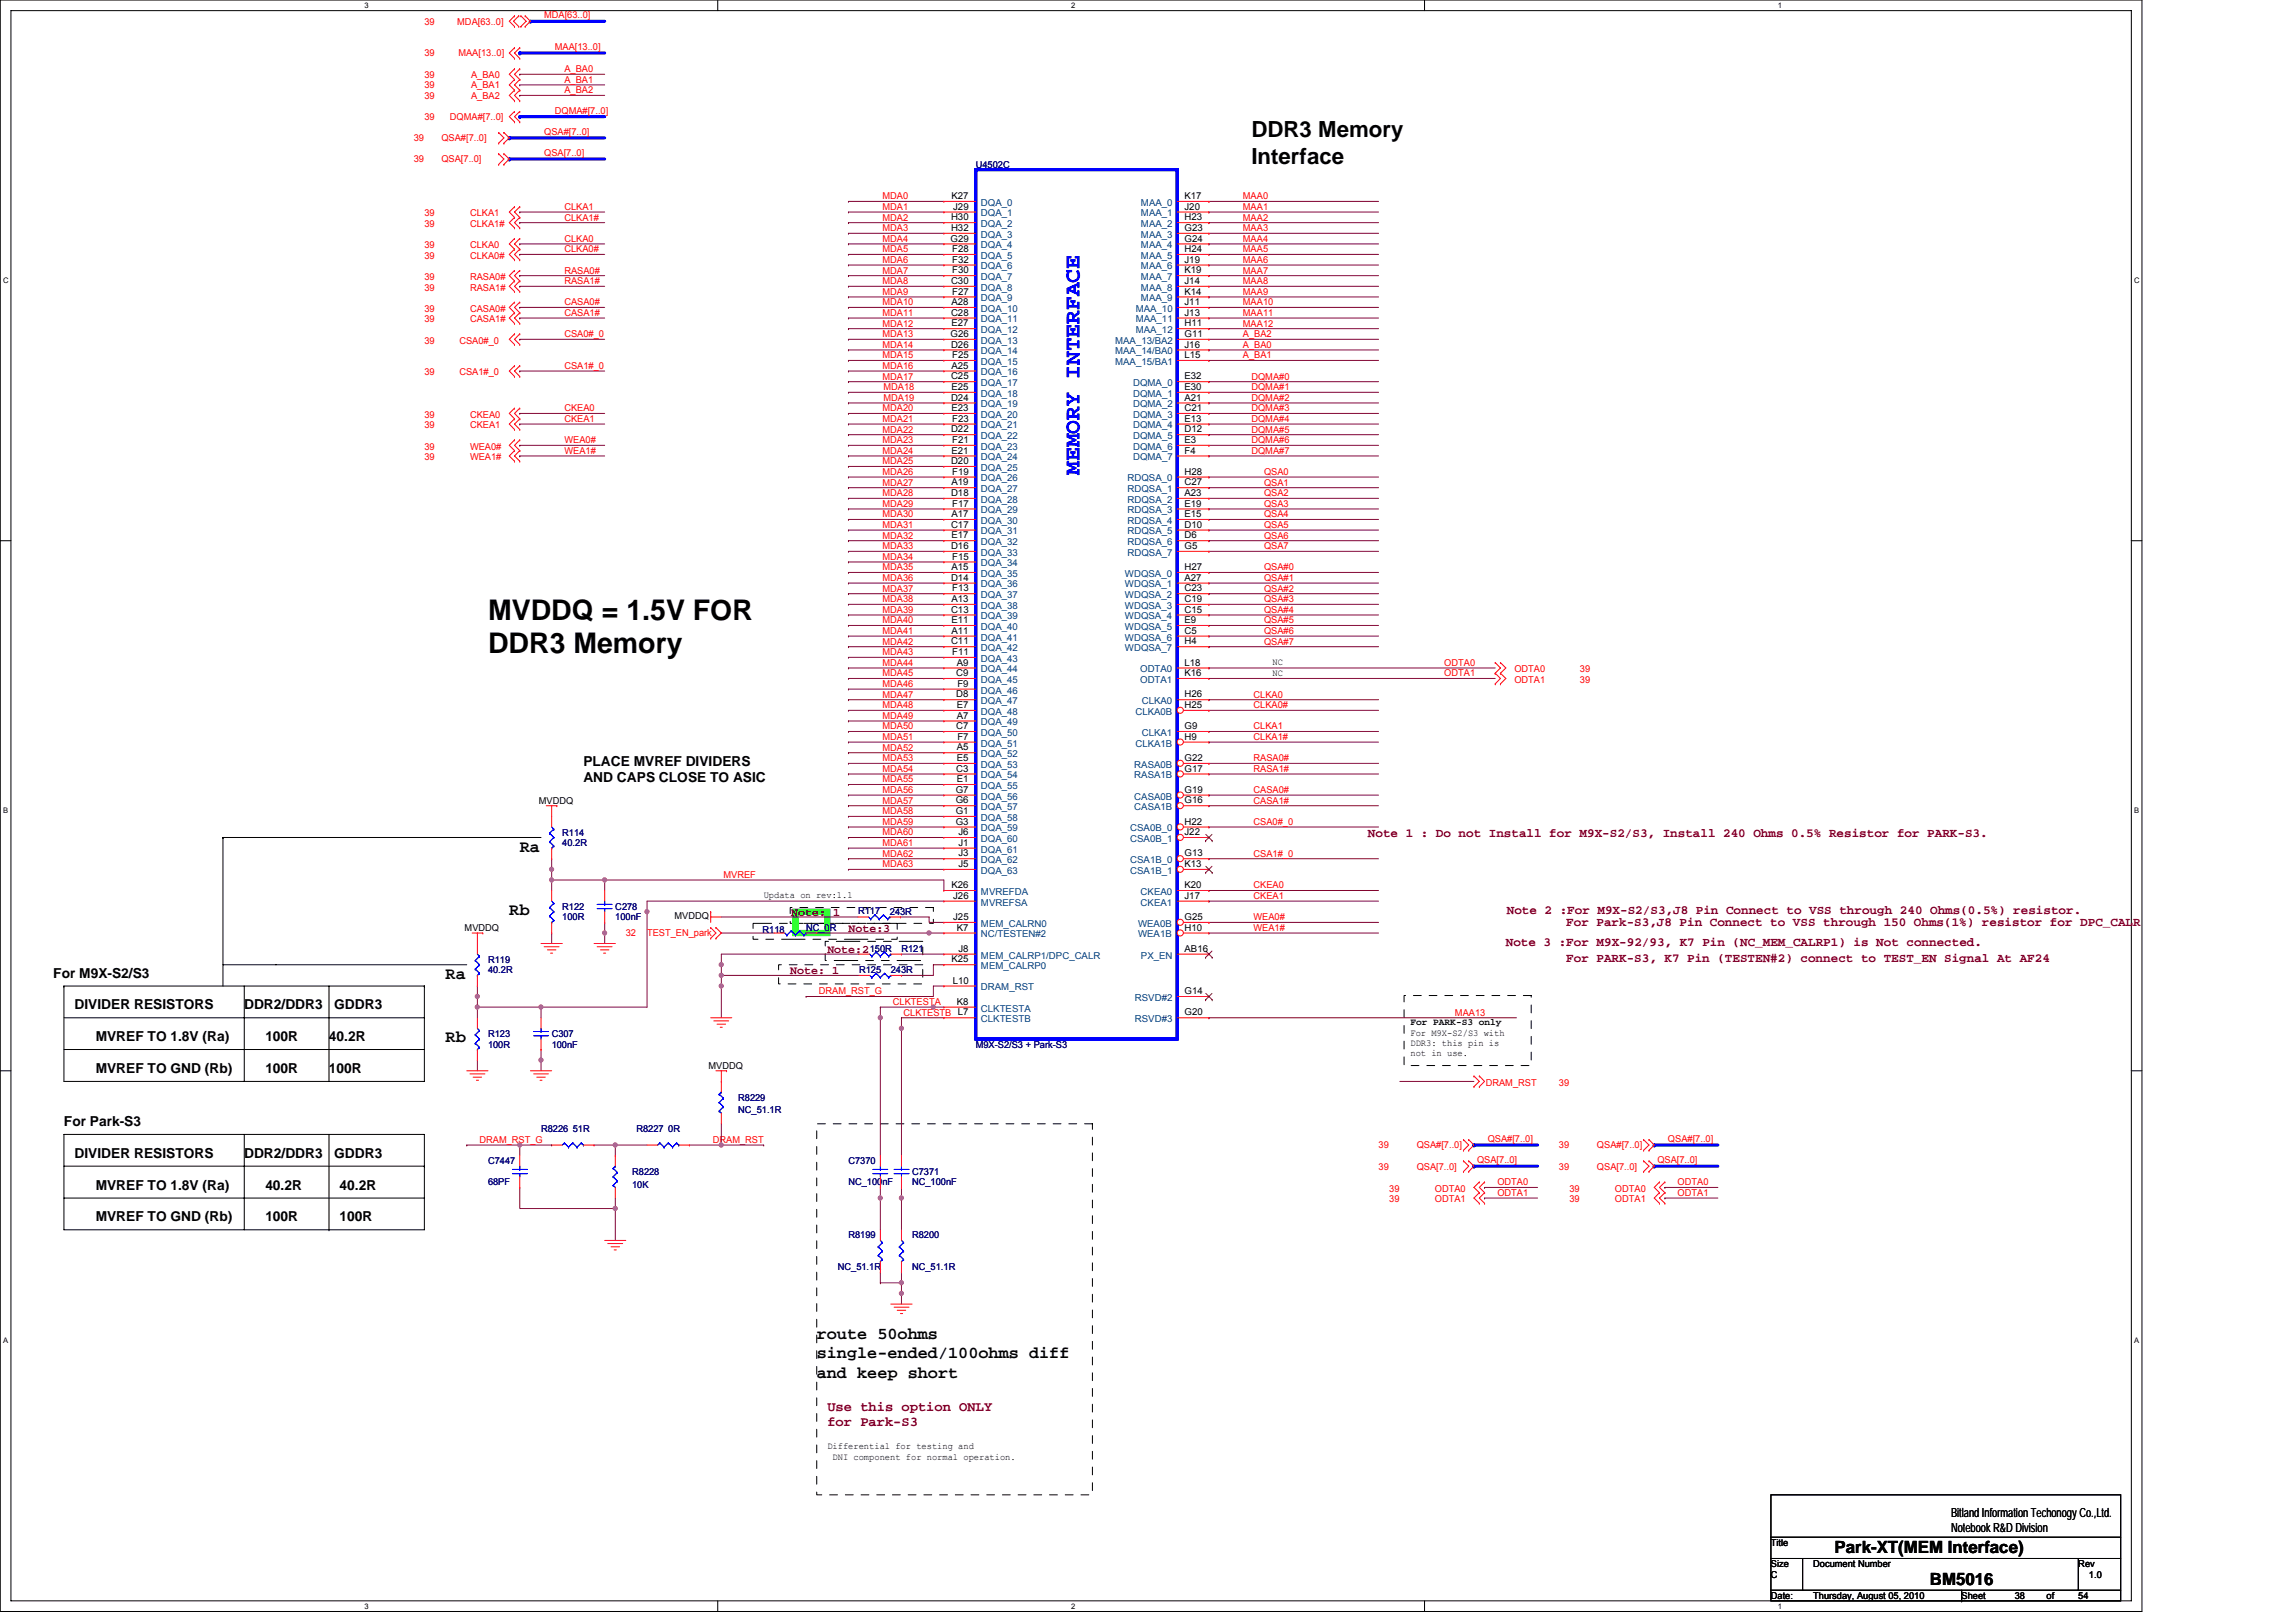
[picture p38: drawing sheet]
<svg xmlns="http://www.w3.org/2000/svg" width="297mm" height="210mm" viewBox="0 0 297 210" stroke-linecap="round" stroke-linejoin="round" font-family="sans-serif">
<defs><g id="words">
<g font-size="3.7">
<text x="63.1" y="80.2">MVDDQ = 1.5V FOR</text>
<text x="63.1" y="84.5">DDR3 Memory</text>
</g>
<g font-size="2.9">
<text x="161.9" y="17.8">DDR3 Memory</text>
<text x="161.9" y="21.2">Interface</text>
</g>
<text font-size="2.9" fill="#00f" x="139.7" y="61.4" transform="rotate(-90 139.7 61.4)">MEMORY INTERFACE</text>
<g font-size="2.2">
<text x="67.2" y="110.2">Ra</text>
<text x="65.9" y="118.4">Rb</text>
<text x="57.7" y="126.6">Ra</text>
<text x="57.7" y="134.9">Rb</text>
<text x="105.7" y="173.3">route 50ohms</text>
<text x="105.7" y="175.7">single-ended/100ohms diff</text>
<text x="105.7" y="178.2">and keep short</text>
<text x="237.3" y="200.9">Park-XT(MEM Interface)</text>
<text x="249.7" y="205">BM5016</text>
</g>
<g font-size="1.8">
<text x="75.5" y="99">PLACE MVREF DIVIDERS</text>
<text x="75.5" y="101.2">AND CAPS CLOSE TO ASIC</text>
<text x="6.9" y="126.5">For M9X-S2/S3</text>
<text x="9.6" y="130.6">DIVIDER RESISTORS</text>
<text x="31.6" y="130.6">DDR2/DDR3</text>
<text x="43.2" y="130.6">GDDR3</text>
<text x="12.4" y="134.7">MVREF TO 1.8V (Ra)</text>
<text x="34.3" y="134.7">100R</text>
<text x="42.6" y="134.7">40.2R</text>
<text x="12.4" y="138.8">MVREF TO GND (Rb)</text>
<text x="34.3" y="138.8">100R</text>
<text x="42.6" y="138.8">100R</text>
<text x="8.3" y="145.7">For Park-S3</text>
<text x="9.6" y="149.8">DIVIDER RESISTORS</text>
<text x="31.6" y="149.8">DDR2/DDR3</text>
<text x="43.2" y="149.8">GDDR3</text>
<text x="12.4" y="153.9">MVREF TO 1.8V (Ra)</text>
<text x="34.3" y="153.9">40.2R</text>
<text x="43.9" y="153.9">40.2R</text>
<text x="12.4" y="158">MVREF TO GND (Rb)</text>
<text x="34.3" y="158">100R</text>
<text x="43.9" y="158">100R</text>
</g>
<g font-size="1.8" fill="#800000">
<text x="107" y="182.5">Use this option ONLY</text>
<text x="107" y="184.5">for Park-S3</text>
</g>
<g font-size="1.6" fill="#800000">
<text x="177" y="108.4">Note 1 : Do not Install for M9X-S2/S3, Install 240 Ohms 0.5% Resistor for PARK-S3.</text>
<text x="194.9" y="118.2">Note 2 :For M9X-S2/S3,J8 Pin Connect to VSS through 240 Ohms(0.5%) resistor.</text>
<text x="202.6" y="119.9">For Park-S3,J8 Pin Connect to VSS through 150 Ohms(1%) resistor for DPC_CALR</text>
<text x="194.8" y="122.3">Note 3 :For M9X-92/93, K7 Pin (NC_MEM_CALRP1) is Not connected.</text>
<text x="202.6" y="124.5">For PARK-S3, K7 Pin (TESTEN#2) connect to TEST_EN Signal At AF24</text>
</g>
<g font-size="1.6">
<text x="252.4" y="196.3">Bitland Information Techonogy Co.,Ltd.</text>
<text x="252.4" y="198.3">Notebook R&amp;D Division</text>
</g>
<g font-size="1.5" fill="#800000">
<text x="102.4" y="118.5">Note: 1</text>
<text x="107" y="123.3">Note:2</text>
<text x="109.8" y="120.6">Note:3</text>
<text x="102.2" y="126.1">Note: 1</text>
</g>
<g font-size="1.2" fill="#f00">
<text x="54.9" y="3.2">39</text>
<text x="59.2" y="3.2">MDA[63..0]</text>
<text x="70.4" y="2.3">MDA[63..0]</text>
<text x="54.9" y="7.3">39</text>
<text x="54.9" y="10">39</text>
<text x="54.9" y="11.4">39</text>
<text x="59.3" y="7.3">MAA[13..0]</text>
<text x="60.9" y="10">A_BA0</text>
<text x="60.9" y="11.4">A_BA1</text>
<text x="71.8" y="6.5">MAA[13..0]</text>
<text x="73" y="10.7">A_BA1</text>
<text x="73" y="9.3">A_BA0</text>
<text x="54.9" y="15.5">39</text>
<text x="54.9" y="12.8">39</text>
<text x="58.2" y="15.5">DQMA#[7..0]</text>
<text x="60.9" y="12.8">A_BA2</text>
<text x="70.4" y="17.4">QSA#[7..0]</text>
<text x="71.8" y="14.7">DQMA#[7..0]</text>
<text x="73" y="12.1">A_BA2</text>
<text x="53.5" y="18.3">39</text>
<text x="53.5" y="21">39</text>
<text x="57.1" y="18.3">QSA#[7..0]</text>
<text x="57.1" y="21">QSA[7..0]</text>
<text x="70.4" y="20.2">QSA[7..0]</text>
<text x="54.9" y="28">39</text>
<text x="54.9" y="29.4">39</text>
<text x="60.8" y="28">CLKA1</text>
<text x="60.8" y="29.4">CLKA1#</text>
<text x="73" y="28.5">CLKA1#</text>
<text x="73" y="27.2">CLKA1</text>
<text x="114.2" y="27.2">MDA1</text>
<text x="114.2" y="25.8">MDA0</text>
<text x="114.2" y="28.5">MDA2</text>
<text x="114.2" y="29.9">MDA3</text>
<text x="160.8" y="28.5">MAA2</text>
<text x="160.8" y="25.8">MAA0</text>
<text x="160.8" y="27.2">MAA1</text>
<text x="160.8" y="29.9">MAA3</text>
<text x="54.9" y="32.1">39</text>
<text x="54.9" y="33.5">39</text>
<text x="60.8" y="32.1">CLKA0</text>
<text x="60.8" y="33.5">CLKA0#</text>
<text x="73" y="32.6">CLKA0#</text>
<text x="73" y="31.3">CLKA0</text>
<text x="73" y="35.4">RASA0#</text>
<text x="114.2" y="31.3">MDA4</text>
<text x="114.2" y="32.6">MDA5</text>
<text x="114.2" y="35.4">MDA7</text>
<text x="114.2" y="34">MDA6</text>
<text x="160.8" y="34">MAA6</text>
<text x="160.8" y="31.3">MAA4</text>
<text x="160.8" y="35.4">MAA7</text>
<text x="160.8" y="32.6">MAA5</text>
<text x="54.9" y="40.3">39</text>
<text x="54.9" y="41.7">39</text>
<text x="54.9" y="36.2">39</text>
<text x="54.9" y="37.6">39</text>
<text x="60.8" y="40.3">CASA0#</text>
<text x="60.8" y="41.7">CASA1#</text>
<text x="60.8" y="36.2">RASA0#</text>
<text x="60.8" y="37.6">RASA1#</text>
<text x="73" y="40.9">CASA1#</text>
<text x="73" y="39.5">CASA0#</text>
<text x="73" y="36.8">RASA1#</text>
<text x="114.2" y="40.9">MDA11</text>
<text x="114.2" y="38.1">MDA9</text>
<text x="114.2" y="36.8">MDA8</text>
<text x="114.2" y="39.5">MDA10</text>
<text x="160.8" y="40.9">MAA11</text>
<text x="160.8" y="38.1">MAA9</text>
<text x="160.8" y="36.8">MAA8</text>
<text x="160.8" y="39.5">MAA10</text>
<text x="54.9" y="44.5">39</text>
<text x="59.4" y="44.5">CSA0#_0</text>
<text x="73" y="47.7">CSA1#_0</text>
<text x="73" y="43.6">CSA0#_0</text>
<text x="114.2" y="42.2">MDA12</text>
<text x="114.2" y="46.4">MDA15</text>
<text x="114.2" y="43.6">MDA13</text>
<text x="114.2" y="45">MDA14</text>
<text x="114.2" y="47.7">MDA16</text>
<text x="160.8" y="45">A_BA0</text>
<text x="160.8" y="46.4">A_BA1</text>
<text x="160.8" y="42.2">MAA12</text>
<text x="160.8" y="43.6">A_BA2</text>
<text x="54.9" y="48.6">39</text>
<text x="59.4" y="48.6">CSA1#_0</text>
<text x="73" y="53.2">CKEA0</text>
<text x="114.2" y="53.2">MDA20</text>
<text x="114.2" y="49.1">MDA17</text>
<text x="114.3" y="50.5">MDA18</text>
<text x="114.3" y="51.9">MDA19</text>
<text x="161.9" y="49.1">DQMA#0</text>
<text x="161.9" y="50.5">DQMA#1</text>
<text x="161.9" y="53.2">DQMA#3</text>
<text x="161.9" y="51.9">DQMA#2</text>
<text x="54.9" y="54.1">39</text>
<text x="54.9" y="55.4">39</text>
<text x="54.9" y="58.2">39</text>
<text x="54.9" y="59.6">39</text>
<text x="60.8" y="54.1">CKEA0</text>
<text x="60.8" y="55.4">CKEA1</text>
<text x="60.8" y="58.2">WEA0#</text>
<text x="60.8" y="59.6">WEA1#</text>
<text x="73" y="54.6">CKEA1</text>
<text x="73" y="58.7">WEA1#</text>
<text x="73" y="57.3">WEA0#</text>
<text x="114.2" y="57.3">MDA23</text>
<text x="114.2" y="54.6">MDA21</text>
<text x="114.2" y="56">MDA22</text>
<text x="114.2" y="58.7">MDA24</text>
<text x="161.9" y="58.7">DQMA#7</text>
<text x="161.9" y="54.6">DQMA#4</text>
<text x="161.9" y="57.3">DQMA#6</text>
<text x="161.9" y="56">DQMA#5</text>
<text x="114.2" y="64.2">MDA28</text>
<text x="114.2" y="60.1">MDA25</text>
<text x="114.2" y="62.8">MDA27</text>
<text x="114.2" y="65.6">MDA29</text>
<text x="114.2" y="61.4">MDA26</text>
<text x="163.5" y="61.4">QSA0</text>
<text x="163.5" y="62.8">QSA1</text>
<text x="163.5" y="65.6">QSA3</text>
<text x="163.5" y="64.2">QSA2</text>
<text x="114.2" y="66.9">MDA30</text>
<text x="114.2" y="68.3">MDA31</text>
<text x="114.2" y="71.1">MDA33</text>
<text x="114.2" y="69.7">MDA32</text>
<text x="163.5" y="69.7">QSA6</text>
<text x="163.5" y="71.1">QSA7</text>
<text x="163.5" y="66.9">QSA4</text>
<text x="163.5" y="68.3">QSA5</text>
<text x="114.2" y="77.9">MDA38</text>
<text x="114.2" y="72.4">MDA34</text>
<text x="114.2" y="73.8">MDA35</text>
<text x="114.2" y="76.5">MDA37</text>
<text x="114.2" y="75.2">MDA36</text>
<text x="163.5" y="76.5">QSA#2</text>
<text x="163.5" y="75.2">QSA#1</text>
<text x="163.5" y="77.9">QSA#3</text>
<text x="163.5" y="73.8">QSA#0</text>
<text x="114.2" y="80.6">MDA40</text>
<text x="114.2" y="79.3">MDA39</text>
<text x="114.2" y="82">MDA41</text>
<text x="114.2" y="83.4">MDA42</text>
<text x="163.5" y="80.6">QSA#5</text>
<text x="163.5" y="82">QSA#6</text>
<text x="163.5" y="79.3">QSA#4</text>
<text x="163.5" y="83.4">QSA#7</text>
<text x="114.2" y="87.5">MDA45</text>
<text x="114.2" y="86.1">MDA44</text>
<text x="114.2" y="88.9">MDA46</text>
<text x="114.2" y="84.8">MDA43</text>
<text x="186.9" y="86.1">ODTA0</text>
<text x="186.9" y="87.5">ODTA1</text>
<text x="195.9" y="88.3">ODTA1</text>
<text x="195.9" y="87">ODTA0</text>
<text x="204.4" y="88.3">39</text>
<text x="204.4" y="87">39</text>
<text x="114.2" y="90.3">MDA47</text>
<text x="114.2" y="95.7">MDA51</text>
<text x="114.2" y="93">MDA49</text>
<text x="114.2" y="91.6">MDA48</text>
<text x="114.2" y="94.4">MDA50</text>
<text x="162.2" y="94.4">CLKA1</text>
<text x="162.2" y="95.7">CLKA1#</text>
<text x="162.2" y="91.6">CLKA0#</text>
<text x="162.2" y="90.3">CLKA0</text>
<text x="114.2" y="97.1">MDA52</text>
<text x="114.2" y="99.9">MDA54</text>
<text x="114.2" y="101.2">MDA55</text>
<text x="114.2" y="98.5">MDA53</text>
<text x="162.2" y="98.5">RASA0#</text>
<text x="162.2" y="99.9">RASA1#</text>
<text x="114.2" y="104">MDA57</text>
<text x="114.2" y="106.7">MDA59</text>
<text x="114.2" y="102.6">MDA56</text>
<text x="114.2" y="105.3">MDA58</text>
<text x="162.2" y="102.6">CASA0#</text>
<text x="162.2" y="106.7">CSA0#_0</text>
<text x="162.2" y="104">CASA1#</text>
<text x="93.6" y="113.6">MVREF</text>
<text x="114.2" y="109.5">MDA61</text>
<text x="114.2" y="110.8">MDA62</text>
<text x="114.2" y="108.1">MDA60</text>
<text x="114.2" y="112.2">MDA63</text>
<text x="162.2" y="110.8">CSA1#_0</text>
<text x="162.2" y="119.1">WEA0#</text>
<text x="162.2" y="114.9">CKEA0</text>
<text x="162.2" y="116.3">CKEA1</text>
<text x="81" y="121.1">32</text>
<text x="83.7" y="121.1">TEST_EN_park</text>
<text x="162.2" y="120.4">WEA1#</text>
<text x="105.9" y="128.7">DRAM_RST_G</text>
<text x="115.5" y="130">CLKTESTA</text>
<text x="116.9" y="131.4">CLKTESTB L7</text>
<text x="188.2" y="131.4">MAA13</text>
<text x="192.2" y="140.5">DRAM_RST</text>
<text x="201.7" y="140.5">39</text>
<text x="62" y="147.9">DRAM_RST_G</text>
<text x="92.2" y="147.9">DRAM_RST</text>
<text x="178.3" y="148.6">39</text>
<text x="183.3" y="148.6">QSA#[7..0]</text>
<text x="192.5" y="147.7">QSA#[7..0]</text>
<text x="201.7" y="148.6">39</text>
<text x="206.6" y="148.6">QSA#[7..0]</text>
<text x="215.8" y="147.7">QSA#[7..0]</text>
<text x="178.3" y="151.3">39</text>
<text x="179.7" y="154.2">39</text>
<text x="179.7" y="155.6">39</text>
<text x="183.3" y="151.3">QSA[7..0]</text>
<text x="185.6" y="154.2">ODTA0</text>
<text x="185.6" y="155.6">ODTA1</text>
<text x="191.1" y="150.5">QSA[7..0]</text>
<text x="193.7" y="154.7">ODTA1</text>
<text x="193.7" y="153.4">ODTA0</text>
<text x="201.7" y="151.3">39</text>
<text x="203" y="154.2">39</text>
<text x="203" y="155.6">39</text>
<text x="206.6" y="151.3">QSA[7..0]</text>
<text x="208.9" y="154.2">ODTA0</text>
<text x="208.9" y="155.6">ODTA1</text>
<text x="214.4" y="150.5">QSA[7..0]</text>
<text x="217" y="153.4">ODTA0</text>
<text x="217" y="154.7">ODTA1</text>
</g>
<g font-size="1.2" fill="#000080">
<text x="126.2" y="21.7">U4502C</text>
<text x="72.7" y="108.1">R114</text>
<text x="72.7" y="109.5">40.2R</text>
<text x="72.7" y="117.7">R122</text>
<text x="72.7" y="119.1">100R</text>
<text x="79.6" y="117.7">C278</text>
<text x="79.6" y="119.1">100nF</text>
<text x="111" y="118.3">R117</text>
<text x="115.1" y="118.4">243R</text>
<text x="63.1" y="124.6">R119</text>
<text x="63.1" y="125.9">40.2R</text>
<text x="98.7" y="120.7">R118</text>
<text x="104.3" y="120.5">NC_0R</text>
<text x="111.1" y="125.9">R125</text>
<text x="112.5" y="123.2">150R</text>
<text x="115.2" y="125.9">243R</text>
<text x="116.6" y="123.2">R121</text>
<text x="63.1" y="134.2">R123</text>
<text x="63.1" y="135.6">100R</text>
<text x="71.4" y="134.2">C307</text>
<text x="71.4" y="135.6">100nF</text>
<text x="126.2" y="135.6">M9X-S2/S3 + Park-S3</text>
<text x="95.5" y="142.4">R8229</text>
<text x="70" y="146.5">R8226 51R</text>
<text x="82.3" y="146.5">R8227 0R</text>
<text x="95.5" y="144">NC_51.1R</text>
<text x="63.1" y="150.6">C7447</text>
<text x="63.1" y="153.4">68PF</text>
<text x="81.8" y="152">R8228</text>
<text x="81.8" y="153.6">10K</text>
<text x="109.8" y="150.6">C7370</text>
<text x="109.8" y="153.4">NC_100nF</text>
<text x="118" y="152">C7371</text>
<text x="118" y="153.4">NC_100nF</text>
<text x="109.8" y="160.2">R8199</text>
<text x="118" y="160.2">R8200</text>
<text x="108.4" y="164.3">NC_51.1R</text>
<text x="118" y="164.3">NC_51.1R</text>
</g>
<g font-size="1.2">
<text x="123" y="28.5">H30</text>
<text x="123" y="29.9">H32</text>
<text x="123.1" y="25.8">K27</text>
<text x="123.3" y="27.1">J29</text>
<text x="153.2" y="25.8">K17</text>
<text x="153.2" y="27.1">J20</text>
<text x="153.2" y="28.5">H23</text>
<text x="153.2" y="29.9">G23</text>
<text x="123" y="31.3">G29</text>
<text x="123.2" y="32.6">F28</text>
<text x="123.2" y="34">F32</text>
<text x="123.2" y="35.4">F30</text>
<text x="153.2" y="31.3">G24</text>
<text x="153.2" y="32.6">H24</text>
<text x="153.2" y="34">J19</text>
<text x="153.2" y="35.4">K19</text>
<text x="123" y="40.9">C28</text>
<text x="123" y="36.7">C30</text>
<text x="123.1" y="39.5">A28</text>
<text x="123.2" y="38.1">F27</text>
<text x="153.2" y="36.7">J14</text>
<text x="153.2" y="38.1">K14</text>
<text x="153.2" y="39.5">J11</text>
<text x="153.2" y="40.9">J13</text>
<text x="123" y="43.6">G26</text>
<text x="123" y="45">D26</text>
<text x="123.1" y="42.2">E27</text>
<text x="123.1" y="47.7">A25</text>
<text x="123.2" y="46.3">F25</text>
<text x="153.2" y="43.6">G11</text>
<text x="153.2" y="45">J16</text>
<text x="153.2" y="46.3">L15</text>
<text x="153.2" y="42.2">H11</text>
<text x="123" y="49.1">C25</text>
<text x="123" y="51.8">D24</text>
<text x="123.1" y="50.5">E25</text>
<text x="123.1" y="53.2">E23</text>
<text x="153.2" y="49.1">E32</text>
<text x="153.2" y="50.5">E30</text>
<text x="153.2" y="51.8">A21</text>
<text x="153.2" y="53.2">C21</text>
<text x="123" y="55.9">D22</text>
<text x="123.1" y="58.7">E21</text>
<text x="123.2" y="54.6">F23</text>
<text x="123.2" y="57.3">F21</text>
<text x="153.2" y="54.6">E13</text>
<text x="153.2" y="55.9">D12</text>
<text x="153.2" y="57.3">E3</text>
<text x="153.2" y="58.7">F4</text>
<text x="123" y="60">D20</text>
<text x="123" y="64.2">D18</text>
<text x="123.1" y="62.8">A19</text>
<text x="123.2" y="61.4">F19</text>
<text x="123.2" y="65.6">F17</text>
<text x="153.2" y="61.4">H28</text>
<text x="153.2" y="62.8">C27</text>
<text x="153.2" y="64.2">A23</text>
<text x="153.2" y="65.6">E19</text>
<text x="123" y="68.3">C17</text>
<text x="123" y="71">D16</text>
<text x="123.1" y="66.9">A17</text>
<text x="123.1" y="69.7">E17</text>
<text x="153.2" y="66.9">E15</text>
<text x="153.2" y="68.3">D10</text>
<text x="153.2" y="69.7">D6</text>
<text x="153.2" y="71">G5</text>
<text x="123" y="75.1">D14</text>
<text x="123.1" y="73.8">A15</text>
<text x="123.1" y="77.9">A13</text>
<text x="123.2" y="72.4">F15</text>
<text x="123.2" y="76.5">F13</text>
<text x="153.2" y="73.8">H27</text>
<text x="153.2" y="75.1">A27</text>
<text x="153.2" y="76.5">C23</text>
<text x="153.2" y="77.9">C19</text>
<text x="123" y="79.3">C13</text>
<text x="123" y="83.4">C11</text>
<text x="123.1" y="80.6">E11</text>
<text x="123.1" y="82">A11</text>
<text x="153.2" y="79.3">C15</text>
<text x="153.2" y="80.6">E9</text>
<text x="153.2" y="82">C5</text>
<text x="153.2" y="83.4">H4</text>
<text x="123.2" y="84.8">F11</text>
<text x="123.7" y="87.5">C9</text>
<text x="123.8" y="86.1">A9</text>
<text x="123.9" y="88.9">F9</text>
<text x="153.2" y="86.1">L18</text>
<text x="153.2" y="87.5">K16</text>
<text x="164.6" y="86">NC</text>
<text x="164.6" y="87.4">NC</text>
<text x="123.7" y="90.2">D8</text>
<text x="123.7" y="94.3">C7</text>
<text x="123.8" y="91.6">E7</text>
<text x="123.8" y="93">A7</text>
<text x="123.9" y="95.7">F7</text>
<text x="153.2" y="91.6">H25</text>
<text x="153.2" y="95.7">H9</text>
<text x="153.2" y="90.2">H26</text>
<text x="153.2" y="94.3">G9</text>
<text x="123.7" y="99.8">C3</text>
<text x="123.8" y="97.1">A5</text>
<text x="123.8" y="98.5">E5</text>
<text x="123.8" y="101.2">E1</text>
<text x="153.2" y="98.5">G22</text>
<text x="153.2" y="99.8">G17</text>
<text x="69.7" y="104">MVDDQ</text>
<text x="123.7" y="102.6">G7</text>
<text x="123.7" y="103.9">G6</text>
<text x="123.7" y="105.3">G1</text>
<text x="123.7" y="106.7">G3</text>
<text x="153.2" y="106.7">H22</text>
<text x="153.2" y="102.6">G19</text>
<text x="153.2" y="103.9">G16</text>
<text x="124" y="108.1">J6</text>
<text x="124" y="109.4">J1</text>
<text x="124" y="110.8">J3</text>
<text x="124" y="112.2">J5</text>
<text x="153.2" y="108.1">J22</text>
<text x="153.2" y="110.8">G13</text>
<text x="153.2" y="112.2">K13</text>
<text x="87.3" y="119">MVDDQ</text>
<text x="98.8" y="116.2">Updata on rev:1.1</text>
<text x="123.1" y="114.9">K26</text>
<text x="123.3" y="116.3">J26</text>
<text x="123.3" y="119">J25</text>
<text x="153.2" y="114.9">K20</text>
<text x="153.2" y="116.3">J17</text>
<text x="153.2" y="119">G25</text>
<text x="60.1" y="120.5">MVDDQ</text>
<text x="123.1" y="124.5">K25</text>
<text x="123.8" y="120.4">K7</text>
<text x="124" y="123.1">J8</text>
<text x="153.2" y="123.1">AB16</text>
<text x="153.2" y="120.4">H10</text>
<text x="123.3" y="127.3">L10</text>
<text x="123.8" y="130">K8</text>
<text x="153.2" y="128.6">G14</text>
<text x="153.2" y="131.4">G20</text>
<text x="182.5" y="132.7">For PARK-S3 only</text>
<text x="182.5" y="134">For M9X-S2/S3 with</text>
<text x="182.5" y="135.3">DDR3: this pin is</text>
<text x="182.5" y="136.7">not in use.</text>
<text x="91.7" y="138.3">MVDDQ</text>
<text x="107" y="187.5">Differential for testing and</text>
<text x="107.7" y="188.8">DNI component for normal operation.</text>
<text x="229.1" y="200">Title</text>
<text x="229.1" y="202.8">Size</text>
<text x="234.6" y="202.8">Document Number</text>
<text x="268.9" y="202.8">Rev</text>
<text x="229.1" y="206.9">Date:</text>
<text x="229.1" y="204.1">C</text>
<text x="234.6" y="206.9">Thursday, August 05, 2010</text>
<text x="253.8" y="206.9">Sheet</text>
<text x="260.6" y="206.9">38</text>
<text x="264.8" y="206.9">of</text>
<text x="268.9" y="206.9">54</text>
<text x="270.3" y="204.1">1.0</text>
</g>
<g font-size="1.2" fill="#004080">
<text x="126.9" y="26.6">DQA_0</text>
<text x="126.9" y="28">DQA_1</text>
<text x="126.9" y="29.4">DQA_2</text>
<text x="147.6" y="26.6">MAA_0</text>
<text x="147.6" y="28">MAA_1</text>
<text x="147.6" y="29.4">MAA_2</text>
<text x="126.9" y="30.8">DQA_3</text>
<text x="126.9" y="32.1">DQA_4</text>
<text x="126.9" y="33.5">DQA_5</text>
<text x="126.9" y="34.9">DQA_6</text>
<text x="147.6" y="30.8">MAA_3</text>
<text x="147.6" y="32.1">MAA_4</text>
<text x="147.6" y="33.5">MAA_5</text>
<text x="147.6" y="34.9">MAA_6</text>
<text x="126.9" y="40.3">DQA_10</text>
<text x="126.9" y="41.7">DQA_11</text>
<text x="126.9" y="36.2">DQA_7</text>
<text x="126.9" y="37.6">DQA_8</text>
<text x="126.9" y="39">DQA_9</text>
<text x="146.9" y="40.3">MAA_10</text>
<text x="146.9" y="41.7">MAA_11</text>
<text x="147.6" y="36.2">MAA_7</text>
<text x="147.6" y="37.6">MAA_8</text>
<text x="147.6" y="39">MAA_9</text>
<text x="126.9" y="43.1">DQA_12</text>
<text x="126.9" y="44.5">DQA_13</text>
<text x="126.9" y="45.8">DQA_14</text>
<text x="126.9" y="47.2">DQA_15</text>
<text x="144.3" y="44.5">MAA_13/BA2</text>
<text x="144.3" y="45.8">MAA_14/BA0</text>
<text x="144.3" y="47.2">MAA_15/BA1</text>
<text x="146.9" y="43.1">MAA_12</text>
<text x="126.9" y="48.6">DQA_16</text>
<text x="126.9" y="50">DQA_17</text>
<text x="126.9" y="51.3">DQA_18</text>
<text x="126.9" y="52.7">DQA_19</text>
<text x="146.6" y="50">DQMA_0</text>
<text x="146.6" y="51.3">DQMA_1</text>
<text x="146.6" y="52.7">DQMA_2</text>
<text x="126.9" y="54.1">DQA_20</text>
<text x="126.9" y="55.4">DQA_21</text>
<text x="126.9" y="56.8">DQA_22</text>
<text x="126.9" y="58.2">DQA_23</text>
<text x="126.9" y="59.6">DQA_24</text>
<text x="146.6" y="54.1">DQMA_3</text>
<text x="146.6" y="55.4">DQMA_4</text>
<text x="146.6" y="56.8">DQMA_5</text>
<text x="146.6" y="58.2">DQMA_6</text>
<text x="146.6" y="59.6">DQMA_7</text>
<text x="126.9" y="60.9">DQA_25</text>
<text x="126.9" y="62.3">DQA_26</text>
<text x="126.9" y="63.7">DQA_27</text>
<text x="126.9" y="65">DQA_28</text>
<text x="145.9" y="62.3">RDQSA_0</text>
<text x="145.9" y="63.7">RDQSA_1</text>
<text x="145.9" y="65">RDQSA_2</text>
<text x="126.9" y="66.4">DQA_29</text>
<text x="126.9" y="67.8">DQA_30</text>
<text x="126.9" y="69.2">DQA_31</text>
<text x="126.9" y="70.5">DQA_32</text>
<text x="126.9" y="71.9">DQA_33</text>
<text x="145.9" y="66.4">RDQSA_3</text>
<text x="145.9" y="67.8">RDQSA_4</text>
<text x="145.9" y="69.2">RDQSA_5</text>
<text x="145.9" y="70.5">RDQSA_6</text>
<text x="145.9" y="71.9">RDQSA_7</text>
<text x="126.9" y="73.3">DQA_34</text>
<text x="126.9" y="74.6">DQA_35</text>
<text x="126.9" y="76">DQA_36</text>
<text x="126.9" y="77.4">DQA_37</text>
<text x="145.5" y="74.6">WDQSA_0</text>
<text x="145.5" y="76">WDQSA_1</text>
<text x="145.5" y="77.4">WDQSA_2</text>
<text x="126.9" y="78.8">DQA_38</text>
<text x="126.9" y="80.1">DQA_39</text>
<text x="126.9" y="81.5">DQA_40</text>
<text x="126.9" y="82.9">DQA_41</text>
<text x="145.5" y="78.8">WDQSA_3</text>
<text x="145.5" y="80.1">WDQSA_4</text>
<text x="145.5" y="81.5">WDQSA_5</text>
<text x="145.5" y="82.9">WDQSA_6</text>
<text x="126.9" y="84.2">DQA_42</text>
<text x="126.9" y="85.6">DQA_43</text>
<text x="126.9" y="87">DQA_44</text>
<text x="126.9" y="88.3">DQA_45</text>
<text x="126.9" y="89.7">DQA_46</text>
<text x="145.5" y="84.2">WDQSA_7</text>
<text x="147.5" y="87">ODTA0</text>
<text x="147.5" y="88.3">ODTA1</text>
<text x="126.9" y="91.1">DQA_47</text>
<text x="126.9" y="92.5">DQA_48</text>
<text x="126.9" y="93.9">DQA_49</text>
<text x="126.9" y="95.2">DQA_50</text>
<text x="146.9" y="92.5">CLKA0B</text>
<text x="147.7" y="91.1">CLKA0</text>
<text x="147.7" y="95.2">CLKA1</text>
<text x="126.9" y="96.6">DQA_51</text>
<text x="126.9" y="98">DQA_52</text>
<text x="126.9" y="99.3">DQA_53</text>
<text x="126.9" y="100.7">DQA_54</text>
<text x="146.7" y="99.3">RASA0B</text>
<text x="146.7" y="100.7">RASA1B</text>
<text x="146.9" y="96.6">CLKA1B</text>
<text x="126.9" y="102.1">DQA_55</text>
<text x="126.9" y="103.4">DQA_56</text>
<text x="126.9" y="104.8">DQA_57</text>
<text x="126.9" y="106.2">DQA_58</text>
<text x="126.9" y="107.6">DQA_59</text>
<text x="146.2" y="107.6">CSA0B_0</text>
<text x="146.7" y="103.4">CASA0B</text>
<text x="146.7" y="104.8">CASA1B</text>
<text x="126.9" y="108.9">DQA_60</text>
<text x="126.9" y="110.3">DQA_61</text>
<text x="126.9" y="111.7">DQA_62</text>
<text x="126.9" y="113.1">DQA_63</text>
<text x="146.2" y="108.9">CSA0B_1</text>
<text x="146.2" y="111.7">CSA1B_0</text>
<text x="146.2" y="113.1">CSA1B_1</text>
<text x="126.9" y="115.8">MVREFDA</text>
<text x="126.9" y="117.2">MVREFSA</text>
<text x="126.9" y="119.9">MEM_CALRN0</text>
<text x="147.2" y="119.9">WEA0B</text>
<text x="147.6" y="115.8">CKEA0</text>
<text x="147.6" y="117.2">CKEA1</text>
<text x="126.9" y="124">MEM_CALRP1/DPC_CALR</text>
<text x="126.9" y="121.3">NC/TESTEN#2</text>
<text x="126.9" y="125.4">MEM_CALRP0</text>
<text x="147.2" y="121.3">WEA1B</text>
<text x="147.6" y="124">PX_EN</text>
<text x="126.9" y="128.1">DRAM_RST</text>
<text x="126.9" y="130.9">CLKTESTA</text>
<text x="146.8" y="129.5">RSVD#2</text>
<text x="126.9" y="132.2">CLKTESTB</text>
<text x="146.8" y="132.2">RSVD#3</text>
</g>
<g font-size="1">
<text x="47.1" y="1">3</text>
<text x="138.6" y="1">2</text>
<text x="230" y="1">1</text>
<text x=".4" y="36.6">C</text>
<text x="276.1" y="36.6">C</text>
<text x=".4" y="105.1">B</text>
<text x="276.1" y="105.1">B</text>
<text x=".4" y="173.7">A</text>
<text x="276.1" y="173.7">A</text>
<text x="47.1" y="208.2">3</text>
<text x="138.6" y="208.2">2</text>
<text x="230" y="208.2">1</text>
</g>
</g></defs>
<path d="M0 0h277.1v208.5h-277.1zM1.4 1.4h274.3v205.7h-274.3z" fill="none" stroke="#000" stroke-width=".13"/>
<g fill="#fff">
<path d="M47.1 .1h.6v1.1h-.6z"/>
<path d="M47.1 207.3h.6v1.1h-.6z"/>
</g>
<path d="M92.9 0v1.4M92.9 207.1v1.4" fill="none" stroke="#000" stroke-width=".13"/>
<g fill="#fff">
<path d="M138.6 .1h.5v1.1h-.5z"/>
<path d="M138.6 207.3h.5v1.1h-.5z"/>
</g>
<path d="M184.3 0v1.4M184.3 207.1v1.4" fill="none" stroke="#000" stroke-width=".13"/>
<g fill="#fff">
<path d="M230 .1h.6v1.1h-.6z"/>
<path d="M230 207.3h.6v1.1h-.6z"/>
<path d="M.4 35.7h.7v1.1h-.7z"/>
<path d="M276.1 35.7h.7v1.1h-.7z"/>
<path d="M.4 104.2h.7v1.1h-.7z"/>
<path d="M276.1 104.2h.7v1.1h-.7z"/>
</g>
<path d="M0 70h1.4M275.7 70h1.4" fill="none" stroke="#000" stroke-width=".13"/>
<g fill="#fff">
<path d="M.4 172.8h.7v1.1h-.7z"/>
<path d="M276.1 172.8h.7v1.1h-.7z"/>
</g>
<g fill="none" stroke="#000" stroke-width=".13">
<path d="M28.8 108.4v19.2M28.8 108.4h.1M28.8 108.4h41.2M0 138.5h1.4M8.3 127.6h.1M8.3 127.6v12.3h46.6v-12.3M8.3 135.8h46.6M8.3 131.7h46.6M8.3 127.6h46.6M28.8 124.8h31.6M31.6 127.6v12.3M42.6 127.6v12.3"/>
<path d="M54.9 127.6h.1M275.7 138.5h1.4M8.3 146.8h46.6v12.3h-46.6zM8.3 155h46.6M8.3 150.9h46.6M31.6 146.8v12.3M42.6 159.1h.1M42.6 146.8v12.3M54.9 150.9h.1M229.1 193.4h45.3v13.7h-45.3zM229.1 198.9h45.3M229.1 201.6h45.3"/>
<path d="M229.1 205.7h45.3M233.2 201.6v4.1M253.8 207.1h.1M253.8 205.7v1.4M268.9 201.6v4.1"/>
</g>
<path d="M102.2 117.4h18.6v2.1h-18.6zM100.7 124.8h18.7v2.5h-18.7zM181.6 128.8h16.5v9.1h-16.5zM105.7 145.4h35.6v48h-35.6z" fill="none" stroke="#000" stroke-width=".13" stroke-dasharray="1 1 1 1 1 1 1 1"/>
<path d="M97.4 119.5h18.7v2h-18.7zM106.8 121.8h12.6v2.5h-12.6z" fill="none" stroke="#000" stroke-width=".13" stroke-dasharray="3 1 1 1 1 1"/>
<path d="M102.9 118h4.1v2.7h-4.1z" fill="none" stroke="#0f0" stroke-width=".8"/>
<g fill="none" stroke="#800040" stroke-width=".13">
<path d="M67.2 12.3h.1M67.2 11h.1M67.2 9.6h.1M67.2 12.3h11M67.2 11h11M67.2 9.6h11M67.2 28.8h.1M67.2 27.4h.1M67.2 32.9h.1M67.2 31.6h.1M67.2 39.8h.1M67.2 35.7h.1"/>
<path d="M67.2 37h.1M67.2 28.8h11M67.2 27.4h11M67.2 37h11M67.2 31.6h11M67.2 35.7h11M67.2 32.9h11M67.2 39.8h11M109.8 27.4h.1M109.8 26.1h.1M109.8 31.6h.1M109.8 38.4h.1"/>
<path d="M109.8 37h.1M109.8 32.9h.1M109.8 28.8h.1M109.8 39.8h.1M109.8 35.7h.1M109.8 30.2h.1M109.8 34.3h.1M109.8 28.8h12.3M109.8 34.3h12.3M109.8 26.1h12.3M109.8 27.4h12.3M109.8 38.4h12.3"/>
<path d="M109.8 37h12.3M109.8 31.6h12.3M109.8 35.7h12.3M109.8 32.9h12.3M109.8 39.8h12.3M109.8 30.2h12.3M156.4 28.8h.1M156.4 34.3h.1M156.4 26.1h.1M156.4 27.4h.1M156.4 38.4h.1M156.4 37h.1"/>
<path d="M156.4 31.6h.1M156.4 35.7h.1M156.4 32.9h.1M156.4 39.8h.1M156.4 30.2h.1M156.4 28.8h21.9M156.4 34.3h21.9M156.4 26.1h21.9M156.4 27.4h21.9M156.4 38.4h21.9M156.4 37h21.9M156.4 31.6h21.9"/>
<path d="M156.4 35.7h21.9M156.4 32.9h21.9M156.4 39.8h21.9M156.4 30.2h21.9M67.2 48h.1M67.2 41.1h.1M67.2 53.5h.1M67.2 54.9h.1M67.2 59h.1M67.2 57.6h.1M67.2 43.9h.1M67.2 48h11"/>
<path d="M67.2 41.1h11M67.2 59h11M67.2 54.9h11M67.2 57.6h11M67.2 53.5h11M67.2 43.9h11M109.8 41.1h.1M109.8 42.5h.1M109.8 46.6h.1M109.8 53.5h.1M109.8 57.6h.1M109.8 50.8h.1"/>
<path d="M109.8 54.9h.1M109.8 43.9h.1M109.8 56.2h.1M109.8 45.3h.1M109.8 52.1h.1M109.8 59h.1M109.8 49.4h.1M109.8 48h.1M109.8 48h12.3M109.8 41.1h12.3M109.8 49.4h12.3M109.8 50.8h12.3"/>
<path d="M109.8 59h12.3M109.8 54.9h12.3M109.8 57.6h12.3M109.8 53.5h12.3M109.8 52.1h12.3M109.8 56.2h12.3M109.8 45.3h12.3M109.8 46.6h12.3M109.8 42.5h12.3M109.8 43.9h12.3M156.4 41.1h.1M156.4 49.4h.1"/>
<path d="M156.4 50.8h.1M156.4 59h.1M156.4 54.9h.1M156.4 57.6h.1M156.4 53.5h.1M156.4 52.1h.1M156.4 56.2h.1M156.4 45.3h.1M156.4 46.6h.1M156.4 42.5h.1M156.4 43.9h.1M156.4 41.1h21.9"/>
<path d="M156.4 49.4h21.9M156.4 50.8h21.9M156.4 59h21.9M156.4 54.9h21.9M156.4 57.6h21.9M156.4 53.5h21.9M156.4 52.1h21.9M156.4 56.2h21.9M156.4 45.3h21.9M156.4 46.6h21.9M156.4 42.5h21.9M156.4 43.9h21.9"/>
<path d="M109.8 64.5h.1M109.8 78.2h.1M109.8 72.7h.1M109.8 67.2h.1M109.8 68.6h.1M109.8 74.1h.1M109.8 60.3h.1M109.8 76.8h.1M109.8 75.4h.1M109.8 63.1h.1M109.8 65.8h.1M109.8 79.6h.1"/>
<path d="M109.8 61.7h.1M109.8 71.3h.1M109.8 70h.1M109.8 76.8h12.3M109.8 75.4h12.3M109.8 79.6h12.3M109.8 78.2h12.3M109.8 70h12.3M109.8 71.3h12.3M109.8 67.2h12.3M109.8 61.7h12.3M109.8 63.1h12.3"/>
<path d="M109.8 65.8h12.3M109.8 74.1h12.3M109.8 64.5h12.3M109.8 68.6h12.3M109.8 72.7h12.3M109.8 60.3h12.3M156.4 76.8h.1M156.4 75.4h.1M156.4 79.6h.1M156.4 78.2h.1M156.4 70h.1M156.4 71.3h.1"/>
<path d="M156.4 67.2h.1M156.4 61.7h.1M156.4 63.1h.1M156.4 65.8h.1M156.4 74.1h.1M156.4 64.5h.1M156.4 68.6h.1M156.4 76.8h21.9M156.4 75.4h21.9M156.4 79.6h21.9M156.4 78.2h21.9M156.4 70h21.9"/>
<path d="M156.4 71.3h21.9M156.4 67.2h21.9M156.4 61.7h21.9M156.4 63.1h21.9M156.4 65.8h21.9M156.4 74.1h21.9M156.4 64.5h21.9M156.4 68.6h21.9M109.8 87.8h.1M109.8 80.9h.1M109.8 97.4h.1M109.8 90.5h.1"/>
<path d="M109.8 96h.1M109.8 93.3h.1M109.8 86.4h.1M109.8 91.9h.1M109.8 89.2h.1M109.8 98.8h.1M109.8 82.3h.1M109.8 83.7h.1M109.8 94.6h.1M109.8 85h.1M109.8 94.6h12.3M109.8 96h12.3"/>
<path d="M109.8 80.9h12.3M109.8 82.3h12.3M109.8 91.9h12.3M109.8 98.8h12.3M109.8 90.5h12.3M109.8 83.7h12.3M109.8 87.8h12.3M109.8 97.4h12.3M109.8 93.3h12.3M109.8 86.4h12.3M109.8 89.2h12.3M109.8 85h12.3"/>
<path d="M156.4 94.6h.1M156.4 96h.1M156.4 80.9h.1M156.4 82.3h.1M156.4 91.9h.1M156.4 98.8h.1M156.4 90.5h.1M156.4 83.7h.1M156.4 86.4h.1M156.4 87.8h.1M156.4 94.6h21.9M156.4 96h21.9"/>
<path d="M156.4 80.9h21.9M156.4 82.3h21.9M156.4 91.9h21.9M156.4 98.8h21.9M156.4 90.5h21.9M156.4 83.7h21.9M156.4 87.8h37M156.4 86.4h37M71.4 113.9h50.7v1.3M71.4 113.9v1.3M71.4 113.9h.1M71.4 112.5h.1"/>
<path d="M71.4 111.1v1.4M71.4 112.5v1.4M78.2 113.9v1.3M78.2 113.9h.1M78.2 119.3v1.4M83.7 118h.1M83.7 118v12.3h-21.9M93.3 118.6h17.7M109.8 100.1h.1M109.8 104.2h.1M109.8 101.5h.1M109.8 107h.1"/>
<path d="M109.8 109.7h.1M109.8 111.1h.1M109.8 102.9h.1M109.8 108.4h.1M109.8 105.6h.1M109.8 112.5h.1M109.8 102.9h12.3M109.8 107h12.3M109.8 111.1h12.3M109.8 104.2h12.3M109.8 100.1h12.3M109.8 101.5h12.3"/>
<path d="M109.8 109.7h12.3M109.8 108.4h12.3M109.8 105.6h12.3M109.8 112.5h12.3M116.5 118.6h3.7v.7h1.9M122.1 116.6h-38.4v1.4M156.4 102.9h.1M156.4 119.3h.1M156.4 107h.1M156.4 115.2h.1M156.4 111.1h.1M156.4 104.2h.1"/>
<path d="M156.4 100.1h.1M156.4 116.6h.1M156.4 102.9h21.9M156.4 119.3h21.9M156.4 107h21.9M156.4 115.2h21.9M156.4 111.1h21.9M156.4 104.2h21.9M156.4 100.1h21.9M156.4 116.6h21.9M61.8 130.3v1.4M61.8 137.2v1.3"/>
<path d="M61.8 130.3h.1M61.8 128.9h.1M61.8 127.6v1.3M61.8 128.9v1.4M70 137.2h.1M70 130.3h.1M70 130.3v1.4M70 135.8v1.4M70 137.2v1.3M71.4 120.7v1.4M78.2 120.7h.1M78.2 120.7v1.4"/>
<path d="M93.3 127.6h.1M93.3 124.8h.1M93.3 126.2h17.8M93.3 120.7h6.9M93.3 126.2h.1M93.3 124.8v6.9M104.3 128.9h.1M105.7 120.7h14.5M111.1 123.4h-17.8v1.4M113.9 131.7h.1M113.9 130.3h.1M113.9 130.3v1.4"/>
<path d="M113.9 131.7v17.8M113.9 130.3h8.2M116.6 133.1h.1M116.6 131.7h.1M116.6 123.4h5.5M116.6 131.7v1.4M116.6 133.1v16.4M116.6 131.7h5.5M120.2 120.7h.1M120.2 120.7h1.9M120.8 130.3h.1M122.1 124.8h-1.3v1.4h-4.2"/>
<path d="M122.1 127.6h-1.3v1.3h-16.5M156.4 120.7h.1M156.4 131.7h.1M156.4 120.7h21.9M156.4 131.7h39.8M181.1 139.9h9.6M60.4 148.1h.1M60.4 148.1h6.8M67.2 153.6v2.8h12.4M71.4 148.1h-4.2v1.4M71.4 148.1h.1M76.9 148.1h2.7"/>
<path d="M79.6 148.1h.1M79.6 156.4h.1M79.6 155v1.4M79.6 156.4v4.1M83.7 148.1h-4.1v1.4M89.2 148.1h9.6M93.3 148.1h.1M93.3 145.4v2.7M98.8 148.1h.1M113.9 155h.1M113.9 153.6v1.4M113.9 155v4.1"/>
<path d="M116.6 155h.1M116.6 155v4.1M116.6 153.6v1.4M192.1 155h.1M192.1 153.6h.1M192.1 153.6h6.8M192.1 155h6.8M215.4 153.6h.1M215.4 155h.1M215.4 153.6h6.8M215.4 155h6.8M113.9 166h.1"/>
<path d="M113.9 164.6v1.4M113.9 166h2.7M116.6 167.3h.1M116.6 164.6v1.4M116.6 166v1.3M116.6 167.3v1.4"/>
</g>
<g fill="#f0f" stroke="#f0f" stroke-width=".13">
<circle cx="93.3" cy="127.6" r=".27"/>
<circle cx="93.3" cy="124.8" r=".27"/>
<circle cx="113.9" cy="131.7" r=".27"/>
<circle cx="116.6" cy="167.3" r=".27"/>
<circle cx="116.6" cy="166" r=".27"/>
<circle cx="116.6" cy="133" r=".27"/>
<circle cx="116.6" cy="155" r=".27"/>
<circle cx="113.9" cy="155" r=".27"/>
<circle cx="120.7" cy="130.3" r=".27"/>
<circle cx="120.2" cy="120.7" r=".27"/>
<circle cx="83.7" cy="117.9" r=".27"/>
<circle cx="61.7" cy="130.3" r=".27"/>
<circle cx="70" cy="137.1" r=".27"/>
<circle cx="70" cy="130.3" r=".27"/>
<circle cx="61.7" cy="128.9" r=".27"/>
<circle cx="71.4" cy="113.8" r=".27"/>
<circle cx="78.2" cy="120.7" r=".27"/>
<circle cx="78.2" cy="113.8" r=".27"/>
<circle cx="71.4" cy="112.5" r=".27"/>
<circle cx="93.3" cy="126.2" r=".27"/>
<circle cx="67.2" cy="148.1" r=".27"/>
<circle cx="79.6" cy="148.1" r=".27"/>
<circle cx="93.3" cy="148.1" r=".27"/>
<circle cx="79.6" cy="156.3" r=".27"/>
</g>
<g fill="none" stroke="#00f" stroke-width=".4">
<path d="M65.9 17.8h.1M65.9 17.8h12.3M67.2 15.1h.1M67.2 6.9h.1M67.2 15.1h11M67.2 6.9h11M68.6 2.8h.1M68.6 2.8h9.6M65.9 20.6h.1M65.9 20.6h12.3M126.2 21.9h26.1v112.5h-26.1zM190.7 148.1h.1"/>
<path d="M190.7 150.9h.1M190.7 150.9h8.2M190.7 148.1h8.2M214 150.9h.1M214 148.1h.1M214 150.9h8.2M214 148.1h8.2"/>
</g>
<g fill="none" stroke="#f00" stroke-width=".13">
<path d="M64.5 18.5h.1M64.5 17.1h.1M64.5 19.9h.1M64.5 17.1l.7 .7-.7 .7M64.5 19.9l.7 .7-.7 .7M65.2 17.1h.1M65.2 18.5h.1M65.2 19.9h.1M65.2 17.1l.7 .7-.7 .7M65.2 19.9l.7 .7-.7 .7M66.6 8.9h.1M66.6 10.3h.1"/>
<path d="M66.6 11.7h.1M66.6 13h.1M66.6 14.4h.1M66.6 15.8h.1M66.6 2.1h.1M66.6 3.4h.1M66.6 6.2h.1M66.6 7.6h.1M66.6 8.9l-.7 .7 .7 .7M66.6 11.7l-.7 .6 .7 .7M66.6 10.3l-.7 .7 .7 .7M66.6 14.4l-.7 .7 .7 .7"/>
<path d="M66.6 2.1l-.7 .7 .7 .6M66.6 6.2l-.7 .7 .7 .7M67.1 3.4h.1M67.1 2.1h.1M67.1 2.1l-.7 .7 .7 .6M67.2 8.9h.1M67.2 10.3h.1M67.2 11.7h.1M67.2 13h.1M67.2 14.4h.1M67.2 15.8h.1M67.2 6.2h.1"/>
<path d="M67.2 7.6h.1M67.2 8.9l-.6 .7 .6 .7M67.2 11.7l-.6 .6 .6 .7M67.2 10.3l-.6 .7 .6 .7M67.2 14.4l-.6 .7 .6 .7M67.2 6.2l-.6 .7 .6 .7M67.4 3.4h.1M67.4 2.1h.1M67.4 2.1l.7 .7-.7 .6M67.9 2.1h.1M67.9 3.4h.1M67.9 2.1l.7 .7-.7 .6"/>
<path d="M64.5 21.3h.1M65.2 21.3h.1M66.6 26.8h.1M66.6 28.1h.1M66.6 29.5h.1M66.6 30.9h.1M66.6 32.2h.1M66.6 33.6h.1M66.6 39.1h.1M66.6 35h.1M66.6 36.3h.1M66.6 37.7h.1"/>
<path d="M66.6 26.8l-.7 .6 .7 .7M66.6 28.1l-.7 .7 .7 .7M66.6 30.9l-.7 .7 .7 .6M66.6 32.2l-.7 .7 .7 .7M66.6 39.1l-.7 .7 .7 .7M66.6 35l-.7 .7 .7 .6M66.6 36.3l-.7 .7 .7 .7M67.2 26.8h.1M67.2 28.1h.1M67.2 29.5h.1M67.2 30.9h.1M67.2 32.2h.1"/>
<path d="M67.2 33.6h.1M67.2 39.1h.1M67.2 35h.1M67.2 36.3h.1M67.2 37.7h.1M67.2 26.8l-.6 .6 .6 .7M67.2 28.1l-.6 .7 .6 .7M67.2 30.9l-.6 .7 .6 .6M67.2 32.2l-.6 .7 .6 .7M67.2 39.1l-.6 .7 .6 .7M67.2 35l-.6 .7 .6 .6M67.2 36.3l-.6 .7 .6 .7"/>
<path d="M122.1 26.1h.1M122.1 27.4h.1M122.1 39.8h.1M122.1 28.8h.1M122.1 30.2h.1M122.1 31.6h.1M122.1 32.9h.1M122.1 34.3h.1M122.1 35.7h.1M122.1 37h.1M122.1 38.4h.1M122.1 26.1h4.1"/>
<path d="M122.1 27.4h4.1M122.1 39.8h4.1M122.1 28.8h4.1M122.1 30.2h4.1M122.1 31.6h4.1M122.1 32.9h4.1M122.1 34.3h4.1M122.1 35.7h4.1M122.1 37h4.1M122.1 38.4h4.1M66.6 47.3h.1M66.6 48.7h.1"/>
<path d="M66.6 43.2h.1M66.6 44.6h.1M66.6 52.8h.1M66.6 54.2h.1M66.6 55.6h.1M66.6 40.5h.1M66.6 41.8h.1M66.6 56.9h.1M66.6 58.3h.1M66.6 59.7h.1M66.6 47.3l-.7 .7 .7 .7M66.6 43.2l-.7 .7 .7 .7"/>
<path d="M66.6 52.8l-.7 .7 .7 .7M66.6 54.2l-.7 .7 .7 .7M66.6 40.5l-.7 .6 .7 .7M66.6 56.9l-.7 .7 .7 .7M66.6 58.3l-.7 .7 .7 .7M67.2 47.3h.1M67.2 48.7h.1M67.2 43.2h.1M67.2 44.6h.1M67.2 52.8h.1M67.2 54.2h.1M67.2 55.6h.1"/>
<path d="M67.2 40.5h.1M67.2 41.8h.1M67.2 56.9h.1M67.2 58.3h.1M67.2 59.7h.1M67.2 47.3l-.6 .7 .6 .7M67.2 43.2l-.6 .7 .6 .7M67.2 52.8l-.6 .7 .6 .7M67.2 54.2l-.6 .7 .6 .7M67.2 40.5l-.6 .6 .6 .7M67.2 56.9l-.6 .7 .6 .7M67.2 58.3l-.6 .7 .6 .7"/>
<path d="M122.1 41.1h.1M122.1 42.5h.1M122.1 43.9h.1M122.1 45.3h.1M122.1 46.6h.1M122.1 48h.1M122.1 49.4h.1M122.1 50.8h.1M122.1 52.1h.1M122.1 53.5h.1M122.1 54.9h.1M122.1 56.2h.1"/>
<path d="M122.1 57.6h.1M122.1 59h.1M122.1 41.1h4.1M122.1 42.5h4.1M122.1 43.9h4.1M122.1 45.3h4.1M122.1 46.6h4.1M122.1 48h4.1M122.1 49.4h4.1M122.1 50.8h4.1M122.1 52.1h4.1M122.1 53.5h4.1"/>
<path d="M122.1 54.9h4.1M122.1 56.2h4.1M122.1 57.6h4.1M122.1 59h4.1M122.1 60.3h.1M122.1 61.7h.1M122.1 63.1h.1M122.1 64.5h.1M122.1 65.8h.1M122.1 67.2h.1M122.1 68.6h.1M122.1 70h.1"/>
<path d="M122.1 71.3h.1M122.1 72.7h.1M122.1 74.1h.1M122.1 75.4h.1M122.1 76.8h.1M122.1 78.2h.1M122.1 79.6h.1M122.1 60.3h4.1M122.1 61.7h4.1M122.1 63.1h4.1M122.1 64.5h4.1M122.1 65.8h4.1"/>
<path d="M122.1 67.2h4.1M122.1 68.6h4.1M122.1 70h4.1M122.1 71.3h4.1M122.1 72.7h4.1M122.1 74.1h4.1M122.1 75.4h4.1M122.1 76.8h4.1M122.1 78.2h4.1M122.1 79.6h4.1M122.1 80.9h.1M122.1 82.3h.1"/>
<path d="M122.1 83.7h.1M122.1 85h.1M122.1 86.4h.1M122.1 87.8h.1M122.1 89.2h.1M122.1 90.5h.1M122.1 91.9h.1M122.1 93.3h.1M122.1 94.6h.1M122.1 96h.1M122.1 97.4h.1M122.1 98.8h.1"/>
<path d="M122.1 80.9h4.1M122.1 82.3h4.1M122.1 83.7h4.1M122.1 85h4.1M122.1 86.4h4.1M122.1 87.8h4.1M122.1 89.2h4.1M122.1 90.5h4.1M122.1 91.9h4.1M122.1 93.3h4.1M122.1 94.6h4.1M122.1 96h4.1"/>
<path d="M122.1 97.4h4.1M122.1 98.8h4.1M193.4 87.1h.1M193.4 88.5h.1M193.4 85.7h.1M193.4 87.1l.7 .7-.7 .7M193.4 85.7l.7 .7-.7 .7M194.1 87.1h.1M194.1 88.5h.1M194.1 85.7h.1M194.1 87.1l.7 .7-.7 .7M194.1 85.7l.7 .7-.7 .7"/>
<path d="M70.7 104.2h1.3M71.4 104.2v2.8M71.4 115.2v1.4M71.4 111.1h.1M71.4 109.7v1.4M71.4 119.3v1.4M72 104.2h.1M78.2 115.2v1.4M78.2 119.3h.1M78.2 118v1.3M91.9 118.6h1.4M91.9 118h.1"/>
<path d="M91.9 118v1.3M111 118.6h1.4M115.1 118.6h1.4M116.5 118.6h.1M122.1 100.1h.1M122.1 101.5h.1M122.1 102.9h.1M122.1 104.2h.1M122.1 105.6h.1M122.1 107h.1M122.1 108.4h.1M122.1 109.7h.1"/>
<path d="M122.1 111.1h.1M122.1 112.5h.1M122.1 115.2h.1M122.1 116.6h.1M122.1 119.3h.1M122.1 104.2h4.1M122.1 100.1h4.1M122.1 101.5h4.1M122.1 102.9h4.1M122.1 105.6h4.1M122.1 107h4.1M122.1 108.4h4.1"/>
<path d="M122.1 109.7h4.1M122.1 111.1h4.1M122.1 112.5h4.1M122.1 115.2h4.1M122.1 116.6h4.1M122.1 119.3h4.1M60.4 138.5h2.7M60.8 138.9h1.9M61.1 120.7h1.4M61.2 139.4h1.1M61.6 139.8h.3M61.8 120.7v2.7"/>
<path d="M61.8 127.6h.1M61.8 126.2v1.4M62.5 120.7h.1M68.6 138.5h2.8M69 138.9h1.9M69.4 139.4h1.1M69.9 139.8h.2M70 122.1h2.7M70 131.7v1.4M70 135.8h.1M70 134.4v1.4M70.4 122.5h1.9"/>
<path d="M70.8 122.9h1.1M71.2 123.3h.3M71.4 120.7h.1M76.9 122.1h2.7M77.3 122.5h1.9M77.7 122.9h1.1M78.1 123.3h.3M91.9 131.7h2.8M91.9 121.4h.1M91.9 120h.1M91.9 120l.7 .7-.7 .7M92.3 132.1h2"/>
<path d="M92.6 120h.1M92.6 121.4h.1M92.6 138.5h1.4M92.6 120l.7 .7-.7 .7M92.8 132.5h1.1M93.2 132.9h.2M93.3 138.5v1.4M93.3 139.9h.1M93.3 139.9v1.4M94 138.5h.1M100.2 120.7h1.3M104.3 120.7h1.4"/>
<path d="M105.7 120.7h.1M111.1 126.2h1.4M111.1 123.4h1.4M115.2 126.2h1.4M115.2 123.4h1.4M116.6 126.2h.1M116.6 123.4h.1M122.1 123.4h.1M122.1 120.7h.1M122.1 124.8h.1M122.1 120.7h4.1M122.1 123.4h4.1"/>
<path d="M122.1 124.8h4.1M190.7 139.2h.1M190.7 139.2l.7 .7-.7 .7M191.4 139.2h.1M191.4 139.2l.7 .7-.7 .7M67.2 149.5v1.4M67.2 153.6h.1M67.2 152.3v1.3M71.4 148.1h1.3M75.5 148.1h1.4M76.9 148.1h.1M79.6 153.6v1.4"/>
<path d="M79.6 149.5h.1M79.6 149.5v1.4M83.7 148.1h1.4M87.8 148.1h1.4M89.2 148.1h.1M93.3 144v1.4M113.9 159.1v1.4M113.9 149.5v1.4M113.9 153.6h.1M113.9 152.3v1.3M116.6 149.5v1.4M116.6 153.6h.1"/>
<path d="M116.6 152.3v1.3M189.3 148.8h.1M189.3 147.4h.1M189.3 151.6h.1M189.3 150.2h.1M189.3 147.4l.7 .7-.7 .7M189.3 150.2l.7 .7-.7 .7M190 147.4h.1M190 148.8h.1M190 150.2h.1M190 151.6h.1M190 147.4l.7 .7-.7 .7"/>
<path d="M190 150.2l.7 .7-.7 .7M190.7 140.6h.1M191.4 152.9h.1M191.4 154.3h.1M191.4 155.7h.1M191.4 140.6h.1M191.4 152.9l-.7 .7 .7 .7M191.4 154.3l-.7 .7 .7 .7M192.1 152.9h.1M192.1 154.3h.1M192.1 155.7h.1M192.1 152.9l-.7 .7 .7 .7"/>
<path d="M192.1 154.3l-.7 .7 .7 .7M212.6 148.8h.1M212.6 147.4h.1M212.6 151.6h.1M212.6 150.2h.1M212.6 147.4l.7 .7-.7 .7M212.6 150.2l.7 .7-.7 .7M213.3 147.4h.1M213.3 148.8h.1M213.3 150.2h.1M213.3 151.6h.1M213.3 147.4l.7 .7-.7 .7"/>
<path d="M213.3 150.2l.7 .7-.7 .7M214.7 152.9h.1M214.7 154.3h.1M214.7 155.7h.1M214.7 152.9l-.7 .7 .7 .7M214.7 154.3l-.7 .7 .7 .7M215.4 152.9h.1M215.4 154.3h.1M215.4 155.7h.1M215.4 152.9l-.7 .7 .7 .7M215.4 154.3l-.7 .7 .7 .7M78.2 160.5h2.8"/>
<path d="M78.6 160.9h2M79.1 161.3h1.1M79.5 161.7h.2M113.9 164.6h.1M113.9 163.2v1.4M115.2 168.7h2.8M115.7 169.1h1.9M116.1 169.5h1.1M116.5 169.9h.3"/>
</g>
<g fill="none" stroke="#00f" stroke-width=".13">
<path d="M71.1 117.4h.1M71.1 118.5h.1M71.1 107.8h.1M71.1 108.9h.1M71.1 117.4l.5 .6M71.1 118.5l.5 .6M71.1 107.8l.5 .6M71.1 108.9l.5 .6M71.4 119.3h.1M71.4 109.7h.1M71.4 116.6l.2 .3M71.4 107l.2 .3"/>
<path d="M71.6 116.9h.1M71.6 118h.1M71.6 119.1h.1M71.6 107.3h.1M71.6 108.4h.1M71.6 109.5h.1M71.6 116.9l-.5 .5M71.6 118l-.5 .5M71.6 119.1l-.2 .2M71.6 107.3l-.5 .5M71.6 108.4l-.5 .5M71.6 109.5l-.2 .2"/>
<path d="M77.3 117.6h1.9M77.3 117h1.9M78.2 117.6v.4M78.2 117h.1M78.2 116.6v.4M112.4 118.6l.2 .3M112.6 118.9h.1M113.2 118.4h.1M113.2 118.4l-.6 .5M113.2 118.4l.5 .5M113.7 118.9h.1M114.3 118.4h.1"/>
<path d="M114.3 118.4l-.6 .5M114.3 118.4l.5 .5M114.8 118.9h.1M115.1 118.6h.1M115.1 118.6l-.3 .3M61.5 124.3h.1M61.5 125.4h.1M61.5 124.3l.5 .5M61.5 125.4l.5 .5M61.8 126.2h.1M61.8 123.4l.2 .3M62 123.7h.1"/>
<path d="M62 124.8h.1M62 125.9h.1M62 123.7l-.5 .6M62 124.8l-.5 .6M62 125.9l-.2 .3M69 134h1.9M69 133.5h1.9M70 134v.4M70 133.5h.1M70 133.1v.4M101.5 120.7l.3 .3M101.8 121h.1"/>
<path d="M102.4 120.4h.1M102.4 120.4l-.6 .6M102.4 120.4l.5 .6M102.9 121h.1M103.5 120.4h.1M103.5 120.4l-.6 .6M103.5 120.4l.5 .6M104 121h.1M104.3 120.7h.1M104.3 120.7l-.3 .3M112.5 126.2l.3 .3M112.5 123.4l.3 .3"/>
<path d="M112.8 126.5h.1M112.8 123.7h.1M113.3 125.9h.1M113.3 123.2h.1M113.3 125.9l-.5 .6M113.3 125.9l.6 .6M113.3 123.2l-.5 .5M113.3 123.2l.6 .5M113.9 126.5h.1M113.9 123.7h.1M114.4 125.9h.1M114.4 123.2h.1"/>
<path d="M114.4 125.9l-.5 .6M114.4 125.9l.6 .6M114.4 123.2l-.5 .5M114.4 123.2l.6 .5M115 126.5h.1M115 123.7h.1M115.2 126.2h.1M115.2 123.4h.1M115.2 126.2l-.2 .3M115.2 123.4l-.2 .3M66.3 151.8h1.9M66.3 151.3h1.9"/>
<path d="M67.2 151.8v.5M67.2 151.3h.1M67.2 150.9v.4M73 147.9h.1M73 147.9l-.3 .2M73 147.9l.6 .5M73.6 148.4h.1M74.1 147.9h.1M74.1 147.9l-.5 .5M74.1 147.9l.6 .5M74.7 148.4h.1M75.2 147.9h.1"/>
<path d="M75.2 147.9l-.5 .5M75.2 147.9l.3 .2M75.5 148.1h.1M79.3 153.4h.1M79.3 152.3h.1M79.3 151.2h.1M79.3 153.4l.3 .2M79.3 152.3l.6 .5M79.3 151.2l.6 .5M79.6 150.9h.1M79.6 150.9l-.3 .3M79.9 152.8h.1"/>
<path d="M79.9 151.7h.1M79.9 151.7l-.6 .6M79.9 152.8l-.6 .6M85.4 147.9h.1M85.4 147.9l-.3 .2M85.4 147.9l.5 .5M85.9 148.4h.1M86.5 147.9h.1M86.5 147.9l-.6 .5M86.5 147.9l.5 .5M87 148.4h.1M87.5 147.9h.1"/>
<path d="M87.5 147.9l-.5 .5M87.5 147.9l.3 .2M87.8 148.1h.1M93 143.7h.1M93 142.6h.1M93 141.6h.1M93 143.7l.3 .3M93 142.6l.6 .6M93 141.6l.6 .5M93.3 141.3h.1M93.3 141.3l-.3 .3M93.6 143.2h.1"/>
<path d="M93.6 142.1h.1M93.6 143.2l-.6 .5M93.6 142.1l-.6 .5M112.9 151.8h1.9M112.9 151.3h1.9M113.9 151.8v.5M113.9 151.3h.1M113.9 150.9v.4M115.7 151.8h1.9M115.7 151.3h1.9M116.6 151.8v.5M116.6 151.3h.1"/>
<path d="M116.6 150.9v.4M113.6 161.3h.1M113.6 162.4h.1M113.6 161.3l.6 .6M113.6 162.4l.6 .5M113.9 163.2h.1M113.9 160.5l.3 .3M114.2 160.8h.1M114.2 161.9h.1M114.2 162.9h.1M114.2 160.8l-.6 .5M114.2 161.9l-.6 .5"/>
<path d="M114.2 162.9l-.3 .3"/>
</g>
<circle cx="152.7" cy="102.9" r=".4" fill="#fff" stroke="#f00" stroke-width=".13"/>
<path d="M153.1 102.9h3.3M156.4 102.9h.1" fill="none" stroke="#f00" stroke-width=".13"/>
<circle cx="152.7" cy="104.2" r=".4" fill="#fff" stroke="#f00" stroke-width=".13"/>
<path d="M152.3 90.5h4.1M156.4 90.5h.1M152.3 115.2h4.1M152.3 116.6h4.1M153.1 104.2h3.3M156.4 104.2h.1M156.4 115.2h.1M156.4 116.6h.1" fill="none" stroke="#f00" stroke-width=".13"/>
<circle cx="152.7" cy="91.9" r=".4" fill="#fff" stroke="#f00" stroke-width=".13"/>
<path d="M152.3 94.6h4.1M153.1 91.9h3.3M156.4 91.9h.1M156.4 94.6h.1" fill="none" stroke="#f00" stroke-width=".13"/>
<circle cx="152.7" cy="96" r=".4" fill="#fff" stroke="#f00" stroke-width=".13"/>
<path d="M153.1 96h3.3M156.4 96h.1" fill="none" stroke="#f00" stroke-width=".13"/>
<circle cx="152.7" cy="107" r=".4" fill="#fff" stroke="#f00" stroke-width=".13"/>
<path d="M153.1 107h3.3M156.4 107h.1" fill="none" stroke="#f00" stroke-width=".13"/>
<circle cx="152.7" cy="108.3" r=".4" fill="#fff" stroke="#f00" stroke-width=".13"/>
<path d="M153.1 108.4h3.3M156.4 108.4h.1" fill="none" stroke="#f00" stroke-width=".13"/>
<path d="M156 108.8h.1M156 107.9l.8 .9M156.8 107.9l-.8 .9M156.8 108.8h.1" fill="none" stroke="#804000" stroke-width=".13"/>
<circle cx="152.7" cy="111.1" r=".4" fill="#fff" stroke="#f00" stroke-width=".13"/>
<path d="M153.1 111.1h3.3M156.4 111.1h.1" fill="none" stroke="#f00" stroke-width=".13"/>
<circle cx="152.7" cy="112.5" r=".4" fill="#fff" stroke="#f00" stroke-width=".13"/>
<g fill="none" stroke="#f00" stroke-width=".13">
<path d="M152.3 26.1h4.1M152.3 27.4h4.1M152.3 39.8h4.1M152.3 28.8h4.1M152.3 30.2h4.1M152.3 31.6h4.1M152.3 32.9h4.1M152.3 34.3h4.1M152.3 35.7h4.1M152.3 37h4.1M152.3 38.4h4.1M156.4 26.1h.1"/>
<path d="M156.4 27.4h.1M156.4 39.8h.1M156.4 28.8h.1M156.4 30.2h.1M156.4 31.6h.1M156.4 32.9h.1M156.4 34.3h.1M156.4 35.7h.1M156.4 37h.1M156.4 38.4h.1M152.3 49.4h4.1M152.3 50.8h4.1"/>
<path d="M152.3 52.1h4.1M152.3 53.5h4.1M152.3 54.9h4.1M152.3 56.2h4.1M152.3 57.6h4.1M152.3 59h4.1M152.3 41.1h4.1M152.3 42.5h4.1M152.3 43.9h4.1M152.3 45.3h4.1M152.3 46.6h4.1M156.4 49.4h.1"/>
<path d="M156.4 50.8h.1M156.4 52.1h.1M156.4 53.5h.1M156.4 54.9h.1M156.4 56.2h.1M156.4 57.6h.1M156.4 59h.1M156.4 41.1h.1M156.4 42.5h.1M156.4 43.9h.1M156.4 45.3h.1M156.4 46.6h.1"/>
<path d="M152.3 86.4h4.1M152.3 87.8h4.1M156.4 86.4h.1M156.4 87.8h.1M153.1 112.5h3.3M156.4 112.5h.1"/>
</g>
<path d="M156 112.9h.1M156 112.1l.8 .8M156.8 112.1l-.8 .8M156.8 112.9h.1" fill="none" stroke="#804000" stroke-width=".13"/>
<circle cx="152.7" cy="98.8" r=".4" fill="#fff" stroke="#f00" stroke-width=".13"/>
<path d="M153.1 98.8h3.3M156.4 98.8h.1" fill="none" stroke="#f00" stroke-width=".13"/>
<circle cx="152.7" cy="100.1" r=".4" fill="#fff" stroke="#f00" stroke-width=".13"/>
<g fill="none" stroke="#f00" stroke-width=".13">
<path d="M152.3 61.7h4.1M152.3 63.1h4.1M152.3 64.5h4.1M152.3 65.8h4.1M152.3 67.2h4.1M152.3 68.6h4.1M152.3 70h4.1M152.3 71.3h4.1M152.3 74.1h4.1M152.3 75.4h4.1M152.3 76.8h4.1M152.3 78.2h4.1"/>
<path d="M152.3 79.6h4.1M156.4 61.7h.1M156.4 63.1h.1M156.4 64.5h.1M156.4 65.8h.1M156.4 67.2h.1M156.4 68.6h.1M156.4 70h.1M156.4 71.3h.1M156.4 74.1h.1M156.4 75.4h.1M156.4 76.8h.1"/>
<path d="M156.4 78.2h.1M156.4 79.6h.1M152.3 80.9h4.1M152.3 82.3h4.1M152.3 83.7h4.1M156.4 80.9h.1M156.4 82.3h.1M156.4 83.7h.1M153.1 100.1h3.3M156.4 100.1h.1M152.3 123.4h4.1M152.3 128.9h4.1"/>
<path d="M152.3 131.7h4.1M156.4 123.4h.1M156.4 128.9h.1M156.4 131.7h.1"/>
</g>
<path d="M156 123.9h.1M156 129.3h.1M156 123l.8 .9M156 128.5l.8 .8M156.8 123l-.8 .9M156.8 128.5l-.8 .8M156.8 123.9h.1M156.8 129.3h.1" fill="none" stroke="#804000" stroke-width=".13"/>
<circle cx="152.7" cy="119.3" r=".4" fill="#fff" stroke="#f00" stroke-width=".13"/>
<path d="M153.1 119.3h3.3M156.4 119.3h.1" fill="none" stroke="#f00" stroke-width=".13"/>
<circle cx="152.7" cy="120.7" r=".4" fill="#fff" stroke="#f00" stroke-width=".13"/>
<g fill="none" stroke="#f00" stroke-width=".13">
<path d="M61.8 131.7v1.4M61.8 137.2h.1M61.8 135.8v1.4M122.1 127.6h.1M122.1 130.3h.1M122.1 131.7h.1M122.1 127.6h4.1M122.1 130.3h4.1M122.1 131.7h4.1M153.1 120.7h3.3M156.4 120.7h.1M116.6 159.1v1.4"/>
<path d="M116.6 164.6h.1M116.6 163.2v1.4"/>
</g>
<g fill="none" stroke="#00f" stroke-width=".13">
<path d="M61.5 133.9h.1M61.5 135h.1M61.5 133.9l.5 .5M61.5 135l.5 .5M61.8 135.8h.1M61.8 133.1l.2 .2M62 133.3h.1M62 134.4h.1M62 135.5h.1M62 133.3l-.5 .6M62 134.4l-.5 .6M62 135.5l-.2 .3"/>
<path d="M116.3 161.3h.1M116.3 162.4h.1M116.3 161.3l.6 .6M116.3 162.4l.6 .5M116.6 163.2h.1M116.6 160.5l.3 .3M116.9 160.8h.1M116.9 161.9h.1M116.9 162.9h.1M116.9 160.8l-.6 .5M116.9 161.9l-.6 .5M116.9 162.9l-.3 .3"/>
</g>
<g fill="#f0f" stroke="#f0f" stroke-width=".13">
<circle cx="93.3" cy="127.6" r=".27"/>
<circle cx="93.3" cy="124.8" r=".27"/>
<circle cx="113.9" cy="131.7" r=".27"/>
<circle cx="116.6" cy="167.3" r=".27"/>
<circle cx="116.6" cy="166" r=".27"/>
<circle cx="116.6" cy="133" r=".27"/>
<circle cx="116.6" cy="155" r=".27"/>
<circle cx="113.9" cy="155" r=".27"/>
<circle cx="120.7" cy="130.3" r=".27"/>
<circle cx="120.2" cy="120.7" r=".27"/>
<circle cx="83.7" cy="117.9" r=".27"/>
<circle cx="61.7" cy="130.3" r=".27"/>
<circle cx="70" cy="137.1" r=".27"/>
<circle cx="70" cy="130.3" r=".27"/>
<circle cx="61.7" cy="128.9" r=".27"/>
<circle cx="71.4" cy="113.8" r=".27"/>
<circle cx="78.2" cy="120.7" r=".27"/>
<circle cx="78.2" cy="113.8" r=".27"/>
<circle cx="71.4" cy="112.5" r=".27"/>
<circle cx="93.3" cy="126.2" r=".27"/>
<circle cx="67.2" cy="148.1" r=".27"/>
<circle cx="79.6" cy="148.1" r=".27"/>
<circle cx="93.3" cy="148.1" r=".27"/>
<circle cx="79.6" cy="156.3" r=".27"/>
</g>
<use href="#words"/>
</svg>
